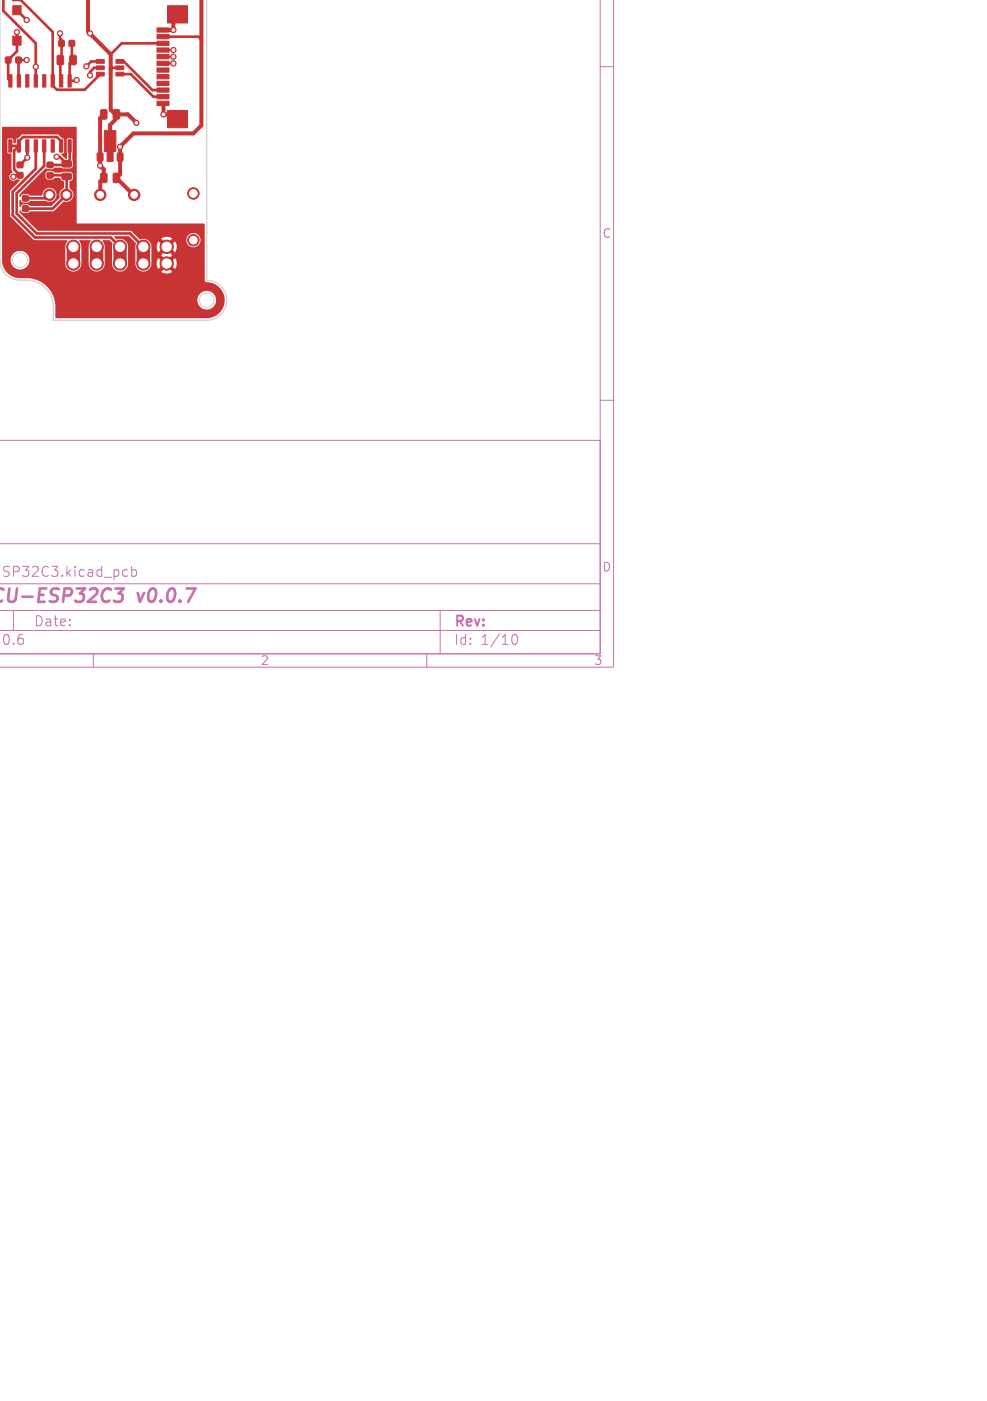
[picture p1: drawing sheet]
<svg xmlns="http://www.w3.org/2000/svg" width="148mm" height="210mm" viewBox="0 0 148 210" stroke-linecap="round" stroke-linejoin="round" font-family="sans-serif">
<defs><g id="words">
<g font-size="2.8" fill="#c872ab">
<text x="-.8" y="90.9">CU-ESP32C3</text>
<text x="21.6" y="90.9">v0.0.7</text>
</g>
<g font-size="2.1" fill="#c872ab">
<text x="-.9" y="86.7">SP32C3.kicad_pcb</text>
<text x="5" y="94.1">Date:</text>
<text x="68" y="94.3">Rev:</text>
<text x="-.5" y="96.9">.0.6</text>
<text x="68" y="96.9">Id:</text>
<text x="72.1" y="96.9">1/10</text>
</g>
<g font-size="1.8" fill="#c872ab">
<text x="90.3" y="35.9">C</text>
<text x="90.3" y="85.9">D</text>
<text x="39" y="99.9">2</text>
<text x="89" y="99.9">3</text>
</g>
</g></defs>
<g fill="none" stroke="#c872ab" stroke-width=".15">
<path d="M90 0v98h-90h90v-32h-90.1M92 0v100h-92M90 10h2M90 60h2M-.1 94.5h90.1M-.1 91.5h90.1M-.1 87.5h90.1M-.1 81.5h90.1M2 91.5v3M14 98v2M17.2 85.4l.5 .1 .1 .2-.1 .6-.2 .1h-.3M19.1 85.5l-.4-.1-.3 .3v.4l.1 .2h.6"/>
<path d="M19.7 85.5l.5-.1 .3 .3v.4l-.2 .2h-.6M19.7 84.9v1.5M64 98v2M66 91.5v6.5M76.7 95.7a.55 .55 0 0 1 .4-.6h.1a.94 .94 0 0 1 0 1.5h-.1a.55 .55 0 0 1-.4-.6"/>
</g>
<path d="M17.3 88.2h1.3l-.8 .8h.3l.2 .2 .1 .6-.5 .4h-.5M20.7 88.9l.3 1.3" fill="none" stroke="#c872ab" stroke-width=".4"/>
<g fill="#c83434" stroke="#c83434" stroke-width=".15">
<path d="M10.4 6.1h.8v.8h-.8z"/>
<path d="M8.8 6.1h.8v.8h-.8z"/>
<path d="M14.6 23l.6-.1 .2 .1 .1 1-.2 .2h-.5l-.2-.1z"/>
<path d="M15.6 19.6h1.8v3.1h-.4v1.5h-.9v-1.5h-.5z"/>
<path d="M17.6 23l.6-.1 .2 .1 .1 1-.2 .2h-.5l-.2-.1z"/>
<path d="M9.3 24.1h1.3l.1 .2v.6l-.2 .2-1.1-.1-.1-.2z"/>
<path d="M9.3 26h1.3l.1 .2v.6l-.2 .2-1.1-.1-.1-.2z"/>
<path d="M17 26l.7-.1 .2 .2 .1 1-.2 .3h-.6l-.2-.2z"/>
<path d="M15.1 26l.7-.1 .2 .2 .1 1-.2 .3h-.6l-.2-.2z"/>
<path d="M23.5 15.2h1.8v.6h-1.8z"/>
<path d="M23.5 14.2h1.8v.6h-1.8z"/>
<path d="M23.5 13.2h1.8v.6h-1.8z"/>
<path d="M23.5 12.2h1.8v.6h-1.8z"/>
<path d="M23.5 11.2h1.8v.6h-1.8z"/>
<path d="M23.5 10.2h1.8v.6h-1.8z"/>
<path d="M23.5 9.2h1.8v.6h-1.8z"/>
<path d="M23.5 8.2h1.8v.6h-1.8z"/>
<path d="M23.5 7.2h1.8v.6h-1.8z"/>
<path d="M23.5 6.2h1.8v.6h-1.8z"/>
<path d="M23.5 5.2h1.8v.6h-1.8z"/>
<path d="M23.5 4.2h1.8v.6h-1.8z"/>
<path d="M25.1 16.6h3v2.5h-3z"/>
<path d="M25.1 .9h3v2.5h-3z"/>
<path d="M10.5 8.3h.7l.2 .1v1.1l-.1 .2h-.6l-.2-.1z"/>
<path d="M8.6 8.3h.7l.2 .1v1.1l-.1 .2h-.6l-.2-.1z"/>
<path d="M2.6 24.3h.8v.8h-.8z"/>
<path d="M2.6 25.9h.8v.8h-.8z"/>
<path d="M14.5 8.9h1.1v.6h-1.1z"/>
<path d="M14.5 9.9h1.1v.5h-1.1z"/>
<path d="M14.5 10.8h1.1v.6h-1.1z"/>
<path d="M17.4 10.8h1.2v.6h-1.2z"/>
<path d="M17.4 9.9h1.2v.5h-1.2z"/>
<path d="M17.4 8.9h1.2v.6h-1.2z"/>
<path d="M10.2 11.2h.5v1.9h-.5z"/>
<path d="M8.9 11.2h.5v1.9h-.5z"/>
<path d="M7.7 11.2h.4v1.9h-.4z"/>
<path d="M6.4 11.2h.5v1.9h-.5z"/>
<path d="M5.1 11.2h.5v1.9h-.5z"/>
<path d="M3.9 11.2h.4v1.9h-.4z"/>
<path d="M2.6 11.2h.5v1.9h-.5z"/>
<path d="M1.3 11.2h.5v1.9h-.5z"/>
<path d="M1.3 20.9h.5v1.9h-.5z"/>
<path d="M2.6 20.9h.5v1.9h-.5z"/>
<path d="M3.9 20.9h.4v1.9h-.4z"/>
<path d="M5.1 20.9h.5v1.9h-.5z"/>
<path d="M6.4 20.9h.5v1.9h-.5z"/>
<path d="M7.7 20.9h.4v1.9h-.4z"/>
<path d="M8.9 20.9h.5v1.9h-.5z"/>
<path d="M10.2 20.9h.5v1.9h-.5z"/>
<path d="M7.1 24.3h.8v.8h-.8z"/>
<path d="M7.1 25.9h.8v.8h-.8z"/>
<path d="M2.4 8.6h.8v.8h-.8z"/>
<path d="M.8 8.6h.8v.8h-.8z"/>
<path d="M17 16.5l.7-.1 .2 .2 .1 1-.2 .3h-.6l-.2-.2z"/>
<path d="M15.1 16.5l.7-.1 .2 .2 .1 1-.2 .3h-.6l-.2-.2z"/>
<path d="M1.9 5.4h1.3v1.4h-1.3z"/>
<path d="M1.9 .9h1.3v1.3h-1.3z"/>
<path d="M3.4 29.3h.8v.8h-.8z"/>
<path d="M3.4 30.9h.8v.8h-.8z"/>
<circle cx="11" cy="37" r="1"/>
<circle cx="14.5" cy="37" r="1"/>
<circle cx="18" cy="37" r="1"/>
<circle cx="21.5" cy="37" r="1"/>
<circle cx="25" cy="37" r="1"/>
<circle cx="11" cy="39.5" r="1"/>
<circle cx="14.5" cy="39.5" r="1"/>
<circle cx="18" cy="39.5" r="1"/>
<circle cx="21.5" cy="39.5" r="1"/>
<circle cx="25" cy="39.5" r="1"/>
<circle cx="29" cy="36" r=".86"/>
<circle cx="7.4" cy="29.2" r=".85"/>
<circle cx="10" cy="29.2" r=".85"/>
<circle cx="15" cy="29.2" r=".85"/>
<circle cx="20.1" cy="29.2" r=".85"/>
<circle cx="29" cy="29" r=".86"/>
<circle cx="26" cy="4.5" r=".4"/>
<circle cx="2.5" cy="4.8" r=".4"/>
<circle cx="15" cy="24.8" r=".4"/>
<circle cx="13.5" cy="11.3" r=".4"/>
<circle cx="24.5" cy="17.2" r=".4"/>
<circle cx="9" cy="5" r=".4"/>
<circle cx="13.5" cy="5" r=".4"/>
<circle cx="20.4" cy="18.4" r=".4"/>
<circle cx="4" cy="9" r=".4"/>
<circle cx="2" cy="26.5" r=".4"/>
<circle cx="4" cy="3" r=".4"/>
<circle cx="11.5" cy="12" r=".4"/>
<circle cx="18" cy="22" r=".4"/>
<circle cx="26" cy="8.5" r=".4"/>
<circle cx="26" cy="9.5" r=".4"/>
<circle cx="26" cy="7.5" r=".4"/>
<circle cx="8.5" cy="23.5" r=".4"/>
<circle cx="4.1" cy="23.6" r=".4"/>
<circle cx="5.4" cy="10" r=".4"/>
<circle cx="12.9" cy="9.9" r=".4"/>
</g>
<path d="M13.2 0v4.7l1.9 2M30.2 -.1v18.9l-1.2 1.2h-9l-2 2v4.1l-.5 .6 2.5 2.5h.1M15.2 6.7l1.4 1.4v8.4l.7 .6v.9l-.8 .7v4.8M15.6 17.1l-.6 .6v7.1l.6 .6v1.3l-.6 .5v2M17.5 17.1h1.7l1.2 1.3M24.4 15.5l.1 1.7h1.4l.7 .7M26.6 2.2l-.6 .6v1.7h-1.6" fill="none" stroke="#c83434" stroke-width=".6"/>
<g fill="none" stroke="#c83434" stroke-width=".4">
<path d="M.5 0v1.6l4.9 4.9v5.6M1.9 -.1l1.2 .1 4.8 4.8v8l.6 .7h4.2l2.3-2.4M2.5 1.5h.1M2.5 4.8v2.9l-1.3 1.3v2.8l.4 .3M2.5 1.5l1.5 1.5M4 9h-1.2v3.1M9 5v.8l.2 .2v2.8l-.1 .2v3l.1 .1M10.8 6.5v2.3l.1 .2-.5 .5v2.6h1l.1-.1M15 10.2h-.9l-.6 .6v.5M15 9.2h-1.3l-.8 .7M18 10.2h-1.2l-.2 .2M18 9.2h.6l4.2 4.3h1.6"/>
<path d="M18 11.1h1.6l3.4 3.4h1.4M24.4 6.5h-6.2l-1.6 1.6M24.4 5.5h5.4l.2 .3M1.6 21.9h1.2M2.8 21.9l-.7 .7v2.8l.9 .9h-.8l-.2 .2M2.8 21.9v-.7l.7-.7h5l.7 .7v.7M4.1 21.9v1.7l-1.1 1.1M5.4 21.9v3.4l-3.5 3.5v3.4l3.3 3.4h11.4l1.4 1.4M6.6 21.9v3l-4.1 4.1v3l3 3h14l2 2M6.6 21.9h.1M7.4 29.2l-.5 .5h-3.1M7.5 26.3h2.3l.2 .2v2.7l-2.1 2.1h-4.1"/>
<path d="M8.5 23.5h.4l1.1 1.1M10.4 21.9v2.2l-.6 .6h-2.3"/>
</g>
<path d="M15.7 17.1v.2M24.4 5.5l-.2 .2M15.6 28.7l-.6 .5" fill="none" stroke="#c83434" stroke-width=".2"/>
<path d="M17 16.9l.3 .2M24.4 8.5h1.6M24.4 9.5h1.6M24.4 7.5h1.6M7.4 29.2l-.1 .2M16.5 23.5h.1M17.5 26.7h.1M18 23.5v.4" fill="none" stroke="#c83434" stroke-width=".3"/>
<path d="M11 37v2.5M14.5 37v2.5M18 37v2.5M21.5 37v2.5" fill="none" stroke="#c83434" stroke-width="2"/>
<path d="M.3 19.1l11.1-.1 .1 14.5h19.1l.1 8.5 .2 .3 .9 .1a2.7 2.7 0 0 1 1.9 3 2.7 2.7 0 0 1-2.7 2.3h-22.6l-.1-.1v-1.8l-.1-.9h21.4a1.4 1.4 0 0 0 1.9 1.4 1.4 1.4 0 0 0 .4-2.4 1.4 1.4 0 0 0-2.3 .8v.2h-21.4a4.3 4.3 0 0 0-4-3.2h-1.2a2.7 2.7 0 0 1-2.7-2.8h1.3v.2a1.4 1.4 0 0 0 2.1 1.1 1.4 1.4 0 0 0 0-2.4 1.4 1.4 0 0 0-2.1 1.1h-1.3v-18h.8v1.9l.1 .2 .5 .1v2.4l.2 .3v.1a.62 .62 0 0 0-.4 .9 .62 .62 0 0 0 1 .1h.4l.1 .2-1.5 1.6v3.7l3.6 3.6h5v.1l-.3 .8v2.9a1.2 1.2 0 0 0 1.3 .9 1.2 1.2 0 0 0 1.1-1.1v-2.7l-.3-.8 .1-.1 1.6 .1-.3 .8v2.7a1.2 1.2 0 0 0 1.2 1.1 1.2 1.2 0 0 0 1.2-1.1v-2.7l-.3-.8 .1-.1h.9l.5 .5-.1 .4v2.7a1.2 1.2 0 0 0 1.2 1.1 1.2 1.2 0 0 0 1.2-1.1v-2.9a1.31 1.31 0 0 0-1.8-.8l-.3-.4 .1-.1h2.1l1.1 1-.1 3.4a1.2 1.2 0 0 0 1.3 .9 1.2 1.2 0 0 0 1.1-1.1v-2.7h.8v.5l.2 .4 .6-.6 .5 .5-.6 .6 .6 .5-.5 .5-.6-.6a1.49 1.49 0 0 0 0 1.6l.6-.6 .5 .5-.6 .6a1.49 1.49 0 0 0 1.6 0l-.6-.6 .5-.5 .6 .6a1.49 1.49 0 0 0 0-1.6l-.6 .6-.5-.5 .6-.5-.6-.6 .5-.5 .6 .6a1.49 1.49 0 0 0 0-1.6l-.6 .6-.5-.5 .3-.2h2.4a1.07 1.07 0 0 0 1.7 .8 1.07 1.07 0 0 0 0-1.8 1.07 1.07 0 0 0-1.7 .8v.2h-2.4l.3-.4a1.49 1.49 0 0 0-1.6 0l.6 .6-.5 .5-.6-.6-.2 .7h-.8a1.31 1.31 0 0 0-1.8-1l-1.3-1.3h-13.9l-2.8-2.8v-.2l.1-.1 .3 .3 .2 .1h.7l.3-.2h3.4l1.6-1.5a1.13 1.13 0 0 0 1.4-.6 1.13 1.13 0 0 0-.5-1.4v-1l.4-.2 .1-.2v-.7l-.2-.3-1.2-.1-.3 .2h-1l-.4-.3h-.7l-.2 .2-.1 .8 .3 .3h.8l.3-.2h.8l.2 .3 .4 .2v1a1.23 1.23 0 0 0-.7 1.5l-1.2 1.2h-3.2l-.3-.3h-.7l-.2 .1-.2 .3-.2-.1 .1-.9 .5 .4h.7l.3-.3h2.4a1.06 1.06 0 0 0 1.5-.6 1.06 1.06 0 0 0-.9-1.4 1.06 1.06 0 0 0-1.2 1.2h-1.8l-.3-.2h-.7l-.2 .1-.2 .3-.2-.1v-.3l4-3.9 .3 .2h.6l.4-.3 2.3 .2 .3-.2 .1-.2v-4l-.2-.2h-.5l-.2 .2v2.8l-.1 .1-.7-.6 .4-.4v-1.9l-.9-.7-5.3-.1-.7 .6-.3 .1v.6l-.3 .1-.1-.1v-.5l-.1-.1h-.7l-.1 .1h-.8z" fill="#c83434"/>
<path d="M0 0v39a3 3 0 0 0 3 3 4.3 4.3 0 0 1 4.3 1.7l.5 .9 .1 .7 .1 2.7h23a3 3 0 0 0 3-3 3 3 0 0 0-3-3v-42" fill="none" stroke="#d0d2cd" stroke-width=".2"/>
<g fill="none" stroke="#d0d2cd" stroke-width=".15">
<circle cx="3" cy="39" r="1.1"/>
<circle cx="31" cy="45" r="1.1"/>
</g>
<g fill="#fff" stroke="#fff" stroke-width=".15">
<circle cx="26" cy="4.5" r=".2"/>
<circle cx="2.5" cy="4.8" r=".2"/>
<circle cx="15" cy="24.8" r=".2"/>
<circle cx="13.5" cy="11.3" r=".2"/>
<circle cx="24.5" cy="17.2" r=".2"/>
<circle cx="9" cy="5" r=".2"/>
<circle cx="13.5" cy="5" r=".2"/>
<circle cx="20.4" cy="18.4" r=".2"/>
<circle cx="4" cy="9" r=".2"/>
<circle cx="2" cy="26.5" r=".2"/>
<circle cx="4" cy="3" r=".2"/>
<circle cx="11.5" cy="12" r=".2"/>
<circle cx="18" cy="22" r=".2"/>
<circle cx="26" cy="8.5" r=".2"/>
<circle cx="26" cy="9.5" r=".2"/>
<circle cx="26" cy="7.5" r=".2"/>
<circle cx="8.5" cy="23.5" r=".2"/>
<circle cx="4.1" cy="23.6" r=".2"/>
<circle cx="5.4" cy="10" r=".2"/>
<circle cx="12.9" cy="9.9" r=".2"/>
<circle cx="11" cy="37" r=".7"/>
<circle cx="14.5" cy="37" r=".7"/>
<circle cx="18" cy="37" r=".7"/>
<circle cx="21.5" cy="37" r=".7"/>
<circle cx="25" cy="37" r=".7"/>
<circle cx="11" cy="39.5" r=".7"/>
<circle cx="14.5" cy="39.5" r=".7"/>
<circle cx="18" cy="39.5" r=".7"/>
<circle cx="21.5" cy="39.5" r=".7"/>
<circle cx="25" cy="39.5" r=".7"/>
<circle cx="29" cy="36" r=".57"/>
<circle cx="7.4" cy="29.2" r=".5"/>
<circle cx="10" cy="29.2" r=".5"/>
<circle cx="15" cy="29.2" r=".5"/>
<circle cx="20.1" cy="29.2" r=".5"/>
<circle cx="29" cy="29" r=".58"/>
</g>
<use href="#words"/>
</svg>
